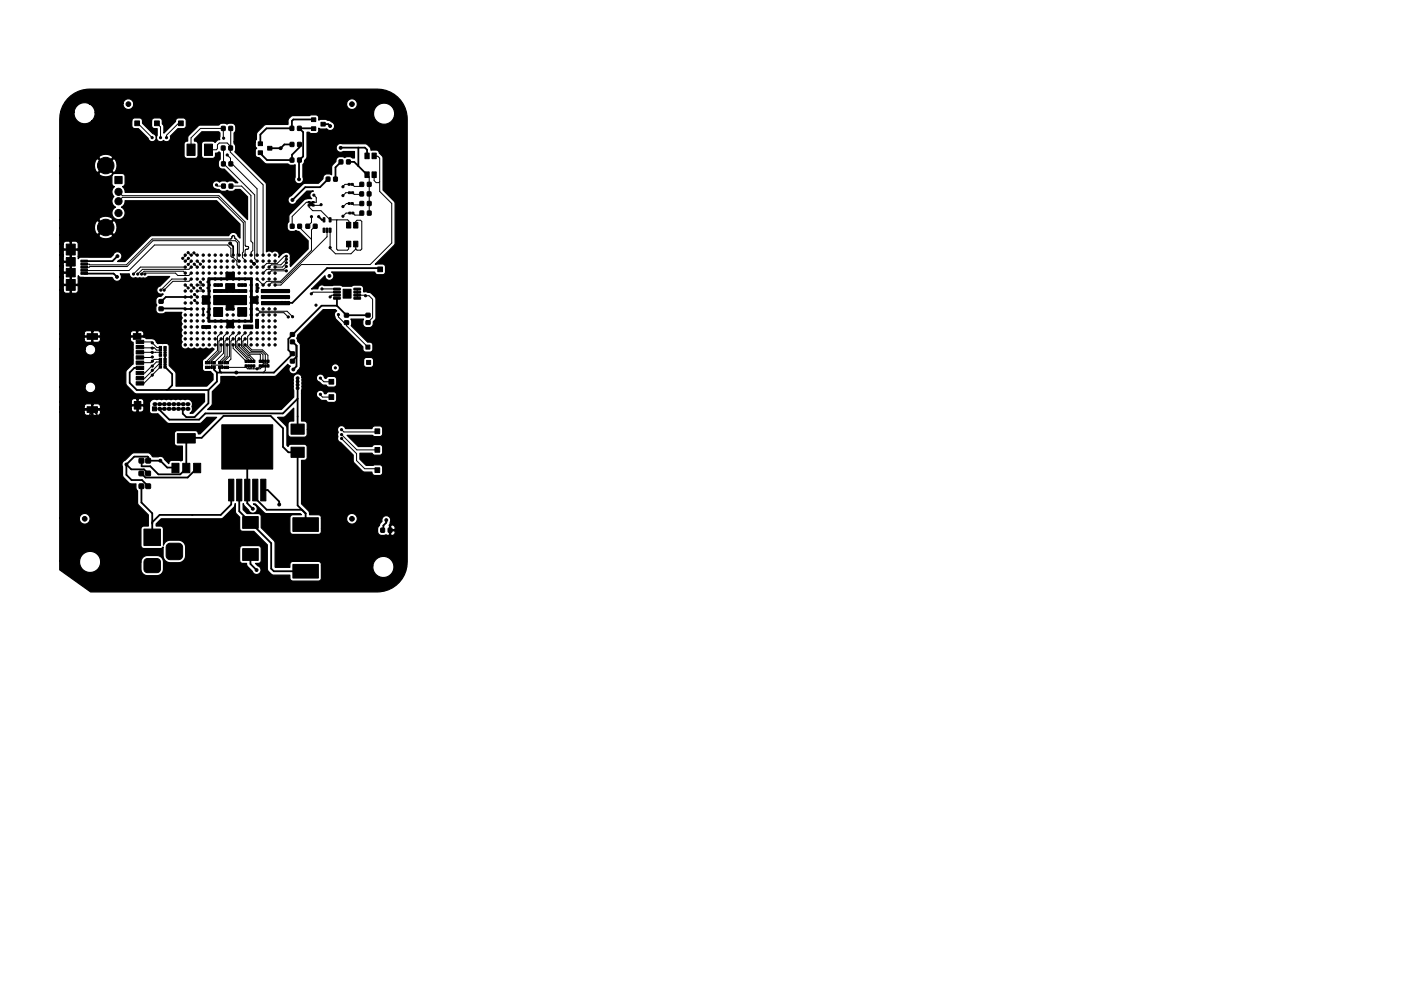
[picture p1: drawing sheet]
<svg xmlns="http://www.w3.org/2000/svg" width="297mm" height="210mm" viewBox="0 0 297 210" stroke-linecap="round" stroke-linejoin="round" font-family="sans-serif">
<g fill="#000" stroke="#000" stroke-width=".21">
<path d="M24.4 37.4h1.5v1.6h-1.5zM28.6 25.7h1v1h-1zM32.8 25.7h1v1h-1zM37.9 25.7h1v1h-1zM39.7 30.6h1.7v2.4h-1.7zM43.4 30.6h1.7v2.4h-1.7zM46.9 31h.8v.8h-.8zM47 26.8l.7 .1v.8l-.7-.1zM47 34.4h.8l-.1 .8h-.7zM47 39.1h.8l-.1 .8h-.7zM48.5 31h.8v.8h-.8zM48.5 26.8l.8 .1v.8l-.8-.1z"/>
<path d="M48.6 34.4h.7v.8h-.7zM48.6 39.1h.8l-.1 .8h-.7zM54.7 32h.9v.8h-.9zM54.7 30.1h.9v.8h-.9zM56.7 31h.9v.8h-.9zM61.5 26.8h.8v.9l-.8-.1zM61.5 30.2l.8 .1v.8l-.8-.1zM61.5 33.6h.8v.8h-.8zM63.1 26.8h.8l-.1 .9-.7-.1zM63.1 30.2l.8 .1-.1 .8-.7-.1zM63.1 33.6h.8l-.1 .8h-.7zM66 26.9h1v.8h-1z"/>
<path d="M66 25h1v.8h-1zM68 25.9h1v.8h-1zM69.2 37.6h.7v.8h-.7zM70.8 37.6h.7v.8h-.8zM71.9 33.9l.8 .1v.8l-.8-.1zM73.5 33.9l.8 .1-.1 .8-.7-.1zM73.8 38.9h.4v.4h-.4zM74.5 38.9h.4v.4h-.4zM76.3 38.7h.8v.8h-.8zM77.4 32.5h.9v1.2h-.9zM77.4 36.5h.9v1.2h-.9zM77.9 38.7h.8l-.1 .8h-.7z"/>
<path d="M78.9 32.5h.9v1.2h-.9zM78.9 36.5h.9v1.2h-.9zM14.1 51.8h1.9v2.3h-1.9zM14.1 59.3h1.9v2.3h-1.9zM14.1 54.6h1.9v1.8h-1.9zM14.1 56.9h1.9v1.8h-1.9zM17.2 55.2h1.4v.4h-1.4zM17.2 55.8h1.4v.4h-1.4zM17.2 56.5h1.4v.4h-1.4zM17.2 57.1h1.4v.4h-1.4zM17.2 57.8h1.4v.4h-1.4zM61.6 47.6h.7v.8h-.7z"/>
<path d="M63.2 47.6h.7v.8h-.8zM64.9 47.6h.7v.8h-.7zM65.3 43.4h.3l.2 .3h-.5zM65.3 42.8l.5 .1-.5 .2zM65.6 43.2l.4-.4 .4 .4-.4 .5zM66.2 43.6l.4-.2v.3zM66.2 42.8h.4v.3h-.2zM66.5 47.6h.7v.8h-.8zM68.5 46.2h.4v.9h-.4zM68.5 48.4h.4v.9h-.4zM69.1 48.4h.4v.9h-.4zM69.8 46.2h.4v.9h-.4z"/>
<path d="M69.8 48.4h.4v.9h-.4zM73.5 51.2h.9v1.2h-.9zM73.5 47.2h.9v1.2h-.9zM73.8 43h.4v.3l-.4 .1zM73.9 40.7h.4v.4h-.4zM74 45h.4v.4h-.4zM74.5 43h.4v.3l-.4 .1zM74.5 40.7h.4v.4h-.4zM74.6 45h.4v.4h-.4zM75 51.2h.9v1.2h-.9zM75 47.2h.9v1.2h-.9zM76.3 40.7h.8l-.1 .9-.7-.1z"/>
<path d="M76.3 44.8h.8v.8h-.8zM76.3 42.8h.8v.8h-.8zM77.9 40.7h.7v.9l-.7-.1zM77.9 44.8h.8l-.1 .8h-.7zM77.9 42.8h.8l-.1 .8h-.7zM80.1 56.6h1v1h-1zM18.5 70.8h2.2v1.2h-2.2zM28.3 70.8h1.6v1.2h-1.6zM28.9 72.2h1.6v.7h-1.6zM28.9 73.3h1.6v.7h-1.6zM28.9 74.4h1.6v.7h-1.6zM28.9 75.5h1.6v.7h-1.6z"/>
<path d="M28.9 76.6h1.6v.7h-1.6zM28.9 77.7h1.6v.7h-1.6zM28.9 78.8h1.6v.7h-1.6zM28.9 79.9h1.6v.7h-1.6zM33.8 75.1h.4v.5h-.4zM33.8 74.6h.4v.3h-.4zM33.8 74.1h.4v.3h-.4zM33.8 73.5h.4v.5h-.4zM33.8 77.6h.4v.5h-.4zM33.8 77.1h.4v.3h-.4zM33.8 76.6h.4v.3h-.4zM33.8 76h.4v.5h-.4z"/>
<path d="M33.7 63.6h.9v.7h-.9zM33.7 65.1h.8l.1 .8h-.8zM34.7 73.5h.5v.5h-.5zM34.7 74.1h.5v.3h-.5zM34.7 74.6h.5v.3h-.5zM34.7 75.1h.5v.5h-.5zM34.7 76h.5v.5h-.5zM34.7 76.6h.5v.3h-.5zM34.7 77.1h.5v.3h-.5zM34.7 77.6h.5v.5h-.5zM43.6 76.7h.4v.5h-.4zM43.6 77.7h.4v.5h-.4z"/>
<path d="M44.2 76.7h.3v.5h-.3zM44.2 77.7h.3v.5h-.3zM44.7 76.7h.3v.5h-.3zM44.7 77.7h.3v.5h-.3zM45.2 76.7h.4v.5h-.4zM45.2 77.7h.4v.5h-.4zM46.4 76.7h.4v.5h-.4zM46.4 77.7h.4v.5h-.4zM47 76.7h.3v.5h-.3zM47 77.7h.3v.5h-.3zM47.5 76.7h.3v.5h-.3zM47.5 77.7h.3v.5h-.3z"/>
<path d="M48 76.7h.4v.5h-.4zM48 77.7h.4v.5h-.4zM52 76.4h.4v.5h-.4zM52 77.4h.4v.5h-.4zM52.6 76.4h.3v.5h-.3zM52.6 77.4h.3v.5h-.3zM53.1 76.4h.3v.5h-.3zM53.1 77.4h.3v.5h-.3zM53.6 76.4h.4v.5h-.4zM53.6 77.4h.4v.5h-.4zM55 76.4h.4v.5h-.4zM55 77.4h.4v.5h-.4z"/>
<path d="M55.6 76.4h.3v.5h-.3zM55.6 77.4h.3v.5h-.3zM56.1 76.4h.3v.5h-.3zM56.1 77.4h.3v.5h-.3zM56.6 76.4h.4v.5h-.4zM56.6 77.4h.4v.5h-.4zM61.6 76.3l.8-.1v.8h-.8zM61.6 74.7h.8v.7h-.8zM61.6 72.2l.8-.1v.8h-.8zM61.6 70.6h.8v.7h-.8zM70.7 63.1h1.4l.1 .3-1.4 .1zM70.7 62.5l1.4-.1 .1 .4h-1.4z"/>
<path d="M70.7 61.8h1.4l.1 .3-1.4 .1zM70.7 61.2l1.4-.1 .1 .4h-1.4zM73 68.1h.9v.7h-.8zM73 66.5h.9v.7l-.8 .1zM72.7 61.4h1.7v1.8h-1.7zM75 61.2l1.4-.1 .1 .4h-1.4zM75 61.8h1.4l.1 .3-1.4 .1zM75 62.5l1.4-.1 .1 .4h-1.4zM75 63.1h1.4l.1 .3-1.4 .1zM77.6 73.2h.8v.9h-.8zM77.7 76.5h.9v.8h-.9zM77.6 68.1h.8v.7h-.8z"/>
<path d="M77.6 66.5h.8l.1 .7h-.9zM18.5 86.3h2.2v1.2h-2.2zM28.5 85.2h1.4v1.6h-1.4zM29.5 100h.9v.9h-.9zM29.5 97.3h1v.9h-1zM28.9 81h1.6v.7h-1.6zM30.9 100h1v.9h-1zM30.9 97.3h1v.9h-1zM32.3 86.3h.9v.9h-.9zM37.6 92h3.8v2h-3.8zM47 90.1h10.8v9.4h-10.8zM61.7 90h2.8v2.1h-2.8z"/>
<path d="M61.7 94.9h2.8v2.1h-2.8zM69.7 83.7h1v1h-1zM69.7 80.5h1v1h-1zM79.5 94.9h1v1h-1zM79.5 91h1v1h-1zM29.5 102.7h1v.9h-1zM30.9 102.7h1v.9h-1zM30.7 118.7l.5-.2h2.1a.75 .75 0 0 1 .7 .7v1.5a.75 .75 0 0 1-.7 .8h-2a.75 .75 0 0 1-.8-.8v-1.5zM30.5 112.2h3.5v3.5h-3.5zM35.5 115.5l.5-.2 1.8-.1a.88 .88 0 0 1 .9 .9v1.8a.88 .88 0 0 1-.9 .8h-1.7a.88 .88 0 0 1-.9-.8v-1.9zM36.5 98.3h1.4v2h-1.4zM38.7 98.3h1.6v2h-1.6z"/>
<path d="M41 98.3h1.6v2h-1.6zM48.5 101.7h1.1v4.6h-1.1zM50.2 101.7h1.1v4.6h-1.1zM51.4 116.4h3.3v2.5h-3.3zM51.4 109.6h3.3v2.5h-3.3zM51.9 101.7h1.1v4.6h-1.1zM53.6 101.7h1.1v4.6h-1.1zM55.3 101.7h1.1v4.6h-1.1zM62.1 109.8h5.4v2.9h-5.4zM79.5 99.2h1v1h-1zM80.8 112.1h.7v.8h-.8zM82.3 112.1h.8v.8h-.8z"/>
<path d="M62.1 119.7h5.4v2.9h-5.4z"/>
<circle cx="22.4" cy="35.1" r="1.75"/>
<circle cx="27.2" cy="22.1" r=".5"/>
<circle cx="32.3" cy="29.2" r=".23"/>
<circle cx="34" cy="29.2" r=".23"/>
<circle cx="35.3" cy="29.2" r=".23"/>
<circle cx="45.9" cy="39.2" r=".23"/>
<circle cx="47.4" cy="29.3" r=".23"/>
<circle cx="48.2" cy="32.9" r=".23"/>
<circle cx="59.5" cy="31.4" r=".3"/>
<circle cx="63.4" cy="38" r=".3"/>
<circle cx="70" cy="26.7" r=".3"/>
<circle cx="72.2" cy="31.4" r=".3"/>
<circle cx="72.7" cy="39.6" r=".23"/>
<circle cx="74.6" cy="22.1" r=".5"/>
<circle cx="22.4" cy="48.3" r="1.75"/>
<circle cx="24.8" cy="58.7" r=".3"/>
<circle cx="24.9" cy="54.3" r=".3"/>
<circle cx="25.1" cy="42.7" r=".76"/>
<circle cx="25.1" cy="40.7" r=".76"/>
<circle cx="25.1" cy="45.2" r=".76"/>
<circle cx="28.3" cy="58.1" r=".23"/>
<circle cx="29.2" cy="58.1" r=".23"/>
<circle cx="30" cy="58.1" r=".23"/>
<circle cx="30.7" cy="58.1" r=".23"/>
<circle cx="38.7" cy="54.8" r=".23"/>
<circle cx="39.3" cy="57.9" r=".25"/>
<circle cx="39.3" cy="55.4" r=".25"/>
<circle cx="39.3" cy="54.1" r=".25"/>
<circle cx="39.3" cy="59.2" r=".25"/>
<circle cx="39.3" cy="56.7" r=".25"/>
<circle cx="39.9" cy="53.6" r=".23"/>
<circle cx="39.9" cy="56.1" r=".23"/>
<circle cx="39.9" cy="54.8" r=".23"/>
<circle cx="40.5" cy="55.4" r=".25"/>
<circle cx="40.5" cy="57.9" r=".25"/>
<circle cx="40.5" cy="54.1" r=".25"/>
<circle cx="40.5" cy="59.2" r=".25"/>
<circle cx="40.5" cy="56.7" r=".25"/>
<circle cx="41.1" cy="53.7" r=".23"/>
<circle cx="41.2" cy="56.1" r=".23"/>
<circle cx="41.8" cy="57.9" r=".25"/>
<circle cx="41.8" cy="55.4" r=".25"/>
<circle cx="41.8" cy="59.2" r=".25"/>
<circle cx="41.8" cy="54.1" r=".25"/>
<circle cx="41.8" cy="56.7" r=".25"/>
<circle cx="42.5" cy="59.9" r=".23"/>
<circle cx="42.5" cy="56.1" r=".23"/>
<circle cx="43.1" cy="56.7" r=".25"/>
<circle cx="43.1" cy="55.4" r=".25"/>
<circle cx="43.1" cy="59.2" r=".25"/>
<circle cx="43.1" cy="57.9" r=".25"/>
<circle cx="43.1" cy="54.1" r=".25"/>
<circle cx="44.1" cy="59.8" r=".23"/>
<circle cx="44.4" cy="55.4" r=".25"/>
<circle cx="44.4" cy="59.2" r=".25"/>
<circle cx="44.4" cy="56.7" r=".25"/>
<circle cx="44.4" cy="57.9" r=".25"/>
<circle cx="44.4" cy="54.1" r=".25"/>
<circle cx="45.6" cy="56.7" r=".25"/>
<circle cx="45.6" cy="57.9" r=".25"/>
<circle cx="45.6" cy="59.2" r=".25"/>
<circle cx="45.6" cy="55.4" r=".25"/>
<circle cx="45.6" cy="54.1" r=".25"/>
<circle cx="46.9" cy="55.4" r=".25"/>
<circle cx="46.9" cy="56.7" r=".25"/>
<circle cx="46.9" cy="57.9" r=".25"/>
<circle cx="46.9" cy="54.1" r=".25"/>
<circle cx="46.9" cy="59.2" r=".25"/>
<circle cx="48.2" cy="56.7" r=".25"/>
<circle cx="48.2" cy="54.1" r=".25"/>
<circle cx="48.2" cy="59.2" r=".25"/>
<circle cx="48.2" cy="55.4" r=".25"/>
<circle cx="48.2" cy="57.9" r=".25"/>
<circle cx="48.8" cy="51.6" r=".3"/>
<circle cx="48.8" cy="58.6" r=".3"/>
<circle cx="49.4" cy="55.4" r=".25"/>
<circle cx="49.4" cy="59.2" r=".25"/>
<circle cx="49.4" cy="54.1" r=".25"/>
<circle cx="49.4" cy="56.7" r=".25"/>
<circle cx="49.4" cy="57.9" r=".25"/>
<circle cx="50.7" cy="56.7" r=".25"/>
<circle cx="50.7" cy="59.2" r=".25"/>
<circle cx="50.7" cy="57.9" r=".25"/>
<circle cx="50.7" cy="55.4" r=".25"/>
<circle cx="50.7" cy="54.1" r=".25"/>
<circle cx="52" cy="55.4" r=".25"/>
<circle cx="52" cy="56.7" r=".25"/>
<circle cx="52" cy="57.9" r=".25"/>
<circle cx="52" cy="54.1" r=".25"/>
<circle cx="52" cy="59.2" r=".25"/>
<circle cx="53.2" cy="56.7" r=".25"/>
<circle cx="53.2" cy="59.2" r=".25"/>
<circle cx="53.2" cy="57.9" r=".25"/>
<circle cx="53.2" cy="54.1" r=".25"/>
<circle cx="53.2" cy="55.4" r=".25"/>
<circle cx="53.9" cy="56" r=".3"/>
<circle cx="54.5" cy="56.7" r=".25"/>
<circle cx="54.5" cy="59.2" r=".25"/>
<circle cx="54.5" cy="57.9" r=".25"/>
<circle cx="54.5" cy="55.4" r=".25"/>
<circle cx="54.5" cy="54.1" r=".25"/>
<circle cx="55.8" cy="55.4" r=".25"/>
<circle cx="55.8" cy="57.9" r=".25"/>
<circle cx="55.8" cy="54.1" r=".25"/>
<circle cx="55.8" cy="59.2" r=".25"/>
<circle cx="55.8" cy="56.7" r=".25"/>
<circle cx="57.1" cy="55.4" r=".25"/>
<circle cx="57.1" cy="54.1" r=".25"/>
<circle cx="57.1" cy="59.2" r=".25"/>
<circle cx="57.1" cy="56.7" r=".25"/>
<circle cx="57.1" cy="57.9" r=".25"/>
<circle cx="58.3" cy="55.4" r=".25"/>
<circle cx="58.3" cy="57.9" r=".25"/>
<circle cx="58.3" cy="54.1" r=".25"/>
<circle cx="58.3" cy="59.2" r=".25"/>
<circle cx="58.3" cy="56.7" r=".25"/>
<circle cx="60.7" cy="55" r=".23"/>
<circle cx="60.7" cy="57.5" r=".23"/>
<circle cx="60.7" cy="55.7" r=".23"/>
<circle cx="60.7" cy="54.4" r=".23"/>
<circle cx="60.7" cy="56.5" r=".23"/>
<circle cx="62" cy="42.4" r=".3"/>
<circle cx="66" cy="46" r=".23"/>
<circle cx="66.5" cy="41.4" r=".23"/>
<circle cx="67.6" cy="46" r=".23"/>
<circle cx="68.1" cy="43.4" r=".23"/>
<circle cx="69.8" cy="58.5" r=".3"/>
<circle cx="70" cy="52.5" r=".23"/>
<circle cx="72.7" cy="41.5" r=".23"/>
<circle cx="72.7" cy="45.9" r=".23"/>
<circle cx="72.7" cy="43.8" r=".23"/>
<circle cx="32.3" cy="74.8" r=".23"/>
<circle cx="32.3" cy="73.9" r=".23"/>
<circle cx="32.3" cy="72.7" r=".23"/>
<circle cx="32.3" cy="77.7" r=".23"/>
<circle cx="32.3" cy="79.6" r=".23"/>
<circle cx="32.3" cy="78.6" r=".23"/>
<circle cx="32.3" cy="75.7" r=".23"/>
<circle cx="32.3" cy="76.6" r=".23"/>
<circle cx="34.1" cy="61.5" r=".23"/>
<circle cx="34.8" cy="61.5" r=".23"/>
<circle cx="39.3" cy="65.6" r=".25"/>
<circle cx="39.3" cy="68.1" r=".25"/>
<circle cx="39.3" cy="61.7" r=".25"/>
<circle cx="39.3" cy="63" r=".25"/>
<circle cx="39.3" cy="73.2" r=".25"/>
<circle cx="39.3" cy="69.4" r=".25"/>
<circle cx="39.3" cy="70.6" r=".25"/>
<circle cx="39.3" cy="64.3" r=".25"/>
<circle cx="39.3" cy="66.8" r=".25"/>
<circle cx="39.3" cy="60.5" r=".25"/>
<circle cx="39.3" cy="71.9" r=".25"/>
<circle cx="39.9" cy="61.1" r=".23"/>
<circle cx="40.5" cy="69.4" r=".25"/>
<circle cx="40.5" cy="63" r=".25"/>
<circle cx="40.5" cy="64.3" r=".25"/>
<circle cx="40.5" cy="66.8" r=".25"/>
<circle cx="40.5" cy="68.1" r=".25"/>
<circle cx="40.5" cy="73.2" r=".25"/>
<circle cx="40.5" cy="61.7" r=".25"/>
<circle cx="40.5" cy="60.5" r=".25"/>
<circle cx="40.5" cy="71.9" r=".25"/>
<circle cx="40.5" cy="70.6" r=".25"/>
<circle cx="40.5" cy="65.6" r=".25"/>
<circle cx="41.1" cy="61.1" r=".23"/>
<circle cx="41.3" cy="62.5" r=".23"/>
<circle cx="41.3" cy="63.7" r=".23"/>
<circle cx="41.8" cy="69.4" r=".25"/>
<circle cx="41.8" cy="63" r=".25"/>
<circle cx="41.8" cy="70.6" r=".25"/>
<circle cx="41.8" cy="60.5" r=".25"/>
<circle cx="41.8" cy="65.6" r=".25"/>
<circle cx="41.8" cy="68.1" r=".25"/>
<circle cx="41.8" cy="73.2" r=".25"/>
<circle cx="41.8" cy="61.7" r=".25"/>
<circle cx="41.8" cy="64.3" r=".25"/>
<circle cx="41.8" cy="66.8" r=".25"/>
<circle cx="41.8" cy="71.9" r=".25"/>
<circle cx="42.5" cy="61.1" r=".23"/>
<circle cx="43.1" cy="63" r=".25"/>
<circle cx="43.1" cy="68.1" r=".25"/>
<circle cx="43.1" cy="73.2" r=".25"/>
<circle cx="43.1" cy="70.6" r=".25"/>
<circle cx="43.1" cy="64.3" r=".25"/>
<circle cx="43.1" cy="65.6" r=".25"/>
<circle cx="43.1" cy="66.8" r=".25"/>
<circle cx="43.1" cy="61.7" r=".25"/>
<circle cx="43.1" cy="69.4" r=".25"/>
<circle cx="43.1" cy="71.9" r=".25"/>
<circle cx="43.1" cy="60.5" r=".25"/>
<circle cx="43.7" cy="63.6" r=".3"/>
<circle cx="43.7" cy="69.5" r=".23"/>
<circle cx="44.1" cy="66.2" r=".23"/>
<circle cx="44.1" cy="61.1" r=".23"/>
<circle cx="44.1" cy="67.5" r=".23"/>
<circle cx="44.4" cy="61.7" r=".25"/>
<circle cx="44.4" cy="63" r=".25"/>
<circle cx="44.4" cy="65.6" r=".25"/>
<circle cx="44.4" cy="68.1" r=".25"/>
<circle cx="44.4" cy="73.2" r=".25"/>
<circle cx="44.4" cy="69.4" r=".25"/>
<circle cx="44.4" cy="71.9" r=".25"/>
<circle cx="44.4" cy="64.3" r=".25"/>
<circle cx="44.4" cy="66.8" r=".25"/>
<circle cx="44.4" cy="70.6" r=".25"/>
<circle cx="44.4" cy="60.5" r=".25"/>
<circle cx="45.6" cy="69.4" r=".25"/>
<circle cx="45.6" cy="73.2" r=".25"/>
<circle cx="45.6" cy="63" r=".25"/>
<circle cx="45.6" cy="61.7" r=".25"/>
<circle cx="45.6" cy="64.3" r=".25"/>
<circle cx="45.6" cy="66.8" r=".25"/>
<circle cx="45.6" cy="70.6" r=".25"/>
<circle cx="45.6" cy="60.5" r=".25"/>
<circle cx="45.6" cy="71.9" r=".25"/>
<circle cx="45.6" cy="68.1" r=".25"/>
<circle cx="45.6" cy="65.6" r=".25"/>
<circle cx="46.3" cy="66.2" r=".3"/>
<circle cx="46.3" cy="60.5" r=".23"/>
<circle cx="46.9" cy="73.2" r=".25"/>
<circle cx="46.9" cy="64.3" r=".25"/>
<circle cx="46.9" cy="66.8" r=".25"/>
<circle cx="46.9" cy="68.1" r=".25"/>
<circle cx="46.9" cy="60.5" r=".25"/>
<circle cx="46.9" cy="61.7" r=".25"/>
<circle cx="46.9" cy="63" r=".25"/>
<circle cx="46.9" cy="69.4" r=".25"/>
<circle cx="46.9" cy="70.6" r=".25"/>
<circle cx="46.9" cy="65.6" r=".25"/>
<circle cx="46.9" cy="71.9" r=".25"/>
<circle cx="47.6" cy="63.6" r=".3"/>
<circle cx="48.2" cy="60.5" r=".25"/>
<circle cx="48.2" cy="64.3" r=".25"/>
<circle cx="48.2" cy="73.2" r=".25"/>
<circle cx="48.2" cy="66.8" r=".25"/>
<circle cx="48.2" cy="71.9" r=".25"/>
<circle cx="48.2" cy="69.4" r=".25"/>
<circle cx="48.2" cy="65.6" r=".25"/>
<circle cx="48.2" cy="61.7" r=".25"/>
<circle cx="48.2" cy="68.1" r=".25"/>
<circle cx="48.2" cy="63" r=".25"/>
<circle cx="48.2" cy="70.6" r=".25"/>
<circle cx="48.8" cy="68.7" r=".3"/>
<circle cx="48.8" cy="64.9" r=".3"/>
<circle cx="49.4" cy="69.4" r=".25"/>
<circle cx="49.4" cy="70.6" r=".25"/>
<circle cx="49.4" cy="60.5" r=".25"/>
<circle cx="49.4" cy="61.7" r=".25"/>
<circle cx="49.4" cy="63" r=".25"/>
<circle cx="49.4" cy="65.6" r=".25"/>
<circle cx="49.4" cy="73.2" r=".25"/>
<circle cx="49.4" cy="71.9" r=".25"/>
<circle cx="49.4" cy="64.3" r=".25"/>
<circle cx="49.4" cy="66.8" r=".25"/>
<circle cx="49.4" cy="68.1" r=".25"/>
<circle cx="50.1" cy="79" r=".3"/>
<circle cx="50.2" cy="63.6" r=".3"/>
<circle cx="50.7" cy="64.3" r=".25"/>
<circle cx="50.7" cy="73.2" r=".25"/>
<circle cx="50.7" cy="63" r=".25"/>
<circle cx="50.7" cy="70.6" r=".25"/>
<circle cx="50.7" cy="60.5" r=".25"/>
<circle cx="50.7" cy="66.8" r=".25"/>
<circle cx="50.7" cy="68.1" r=".25"/>
<circle cx="50.7" cy="69.4" r=".25"/>
<circle cx="50.7" cy="61.7" r=".25"/>
<circle cx="50.7" cy="71.9" r=".25"/>
<circle cx="50.7" cy="65.6" r=".25"/>
<circle cx="51.3" cy="66.1" r=".3"/>
<circle cx="51.3" cy="60.5" r=".23"/>
<circle cx="52" cy="61.7" r=".25"/>
<circle cx="52" cy="69.4" r=".25"/>
<circle cx="52" cy="70.6" r=".25"/>
<circle cx="52" cy="64.3" r=".25"/>
<circle cx="52" cy="65.6" r=".25"/>
<circle cx="52" cy="73.2" r=".25"/>
<circle cx="52" cy="71.9" r=".25"/>
<circle cx="52" cy="63" r=".25"/>
<circle cx="52" cy="66.8" r=".25"/>
<circle cx="52" cy="68.1" r=".25"/>
<circle cx="52" cy="60.5" r=".25"/>
<circle cx="52.6" cy="69.4" r=".23"/>
<circle cx="53.2" cy="69.4" r=".25"/>
<circle cx="53.2" cy="65.6" r=".25"/>
<circle cx="53.2" cy="61.7" r=".25"/>
<circle cx="53.2" cy="71.9" r=".25"/>
<circle cx="53.2" cy="70.6" r=".25"/>
<circle cx="53.2" cy="60.5" r=".25"/>
<circle cx="53.2" cy="64.3" r=".25"/>
<circle cx="53.2" cy="68.1" r=".25"/>
<circle cx="53.2" cy="73.2" r=".25"/>
<circle cx="53.2" cy="63" r=".25"/>
<circle cx="53.2" cy="66.8" r=".25"/>
<circle cx="53.9" cy="63.7" r=".3"/>
<circle cx="54.5" cy="78.2" r=".23"/>
<circle cx="54.5" cy="68.1" r=".25"/>
<circle cx="54.5" cy="69.4" r=".25"/>
<circle cx="54.5" cy="70.6" r=".25"/>
<circle cx="54.5" cy="73.2" r=".25"/>
<circle cx="54.5" cy="61.7" r=".25"/>
<circle cx="54.5" cy="63" r=".25"/>
<circle cx="54.5" cy="64.3" r=".25"/>
<circle cx="54.5" cy="65.6" r=".25"/>
<circle cx="54.5" cy="66.8" r=".25"/>
<circle cx="54.5" cy="71.9" r=".25"/>
<circle cx="54.5" cy="60.5" r=".25"/>
<circle cx="54.5" cy="68.7" r=".23"/>
<circle cx="54.7" cy="61.1" r=".23"/>
<circle cx="55.8" cy="68.1" r=".25"/>
<circle cx="55.8" cy="63" r=".25"/>
<circle cx="55.8" cy="69.4" r=".25"/>
<circle cx="55.8" cy="70.6" r=".25"/>
<circle cx="55.8" cy="60.5" r=".25"/>
<circle cx="55.8" cy="61.7" r=".25"/>
<circle cx="55.8" cy="64.3" r=".25"/>
<circle cx="55.8" cy="65.6" r=".25"/>
<circle cx="55.8" cy="66.8" r=".25"/>
<circle cx="55.8" cy="73.2" r=".25"/>
<circle cx="55.8" cy="71.9" r=".25"/>
<circle cx="57.1" cy="61.7" r=".25"/>
<circle cx="57.1" cy="60.5" r=".25"/>
<circle cx="57.1" cy="64.3" r=".25"/>
<circle cx="57.1" cy="65.6" r=".25"/>
<circle cx="57.1" cy="73.2" r=".25"/>
<circle cx="57.1" cy="69.4" r=".25"/>
<circle cx="57.1" cy="66.8" r=".25"/>
<circle cx="57.1" cy="68.1" r=".25"/>
<circle cx="57.1" cy="63" r=".25"/>
<circle cx="57.1" cy="70.6" r=".25"/>
<circle cx="57.1" cy="71.9" r=".25"/>
<circle cx="58.3" cy="65.6" r=".25"/>
<circle cx="58.3" cy="68.1" r=".25"/>
<circle cx="58.3" cy="73.2" r=".25"/>
<circle cx="58.3" cy="63" r=".25"/>
<circle cx="58.3" cy="69.4" r=".25"/>
<circle cx="58.3" cy="70.6" r=".25"/>
<circle cx="58.3" cy="64.3" r=".25"/>
<circle cx="58.3" cy="66.8" r=".25"/>
<circle cx="58.3" cy="61.7" r=".25"/>
<circle cx="58.3" cy="60.5" r=".25"/>
<circle cx="58.3" cy="71.9" r=".25"/>
<circle cx="59.8" cy="61.8" r=".3"/>
<circle cx="59.8" cy="64.3" r=".3"/>
<circle cx="59.8" cy="63" r=".3"/>
<circle cx="60.5" cy="61.8" r=".3"/>
<circle cx="60.5" cy="64.3" r=".3"/>
<circle cx="60.5" cy="63" r=".3"/>
<circle cx="61.1" cy="61.8" r=".3"/>
<circle cx="61.1" cy="64.3" r=".3"/>
<circle cx="61.1" cy="63" r=".3"/>
<circle cx="61.1" cy="67.2" r=".23"/>
<circle cx="62" cy="67.2" r=".23"/>
<circle cx="62.2" cy="78.4" r=".3"/>
<circle cx="66" cy="62.3" r=".23"/>
<circle cx="67" cy="64.7" r=".23"/>
<circle cx="68.3" cy="61.3" r=".23"/>
<circle cx="70" cy="63" r=".23"/>
<circle cx="71.1" cy="78" r=".23"/>
<circle cx="71.7" cy="66.7" r=".23"/>
<circle cx="77.5" cy="62.7" r=".23"/>
<circle cx="26.8" cy="98.5" r=".3"/>
<circle cx="34" cy="97.7" r=".3"/>
<circle cx="63.1" cy="82.3" r=".3"/>
<circle cx="63.1" cy="80.2" r=".3"/>
<circle cx="63.1" cy="81.6" r=".3"/>
<circle cx="63.1" cy="80.9" r=".3"/>
<circle cx="67.9" cy="83.7" r=".23"/>
<circle cx="67.9" cy="80.2" r=".23"/>
<circle cx="72.4" cy="91.2" r=".23"/>
<circle cx="72.4" cy="93" r=".23"/>
<circle cx="72.4" cy="92.2" r=".23"/>
<circle cx="18" cy="110.1" r=".5"/>
<circle cx="53.6" cy="107.9" r=".3"/>
<circle cx="59.2" cy="107" r=".3"/>
<circle cx="74.6" cy="110.1" r=".5"/>
<circle cx="81.9" cy="110.3" r=".3"/>
<circle cx="54.4" cy="120.9" r=".3"/>
</g>
<g fill="#000">
<circle cx="59.5" cy="31.4" r=".19"/>
<circle cx="70" cy="26.7" r=".19"/>
<circle cx="32.7" cy="85.7" r=".43"/>
<circle cx="33.7" cy="85.7" r=".43"/>
<circle cx="33.7" cy="86.7" r=".43"/>
<circle cx="34.7" cy="86.7" r=".43"/>
<circle cx="34.7" cy="85.7" r=".43"/>
<circle cx="35.7" cy="85.7" r=".43"/>
<circle cx="35.7" cy="86.7" r=".43"/>
<circle cx="36.7" cy="85.7" r=".43"/>
<circle cx="36.7" cy="86.7" r=".43"/>
<circle cx="37.7" cy="86.7" r=".43"/>
<circle cx="37.7" cy="85.7" r=".43"/>
<circle cx="38.7" cy="85.7" r=".43"/>
<circle cx="38.7" cy="86.7" r=".43"/>
<circle cx="39.7" cy="85.7" r=".43"/>
<circle cx="39.7" cy="86.7" r=".43"/>
</g>
<g fill="none" stroke="#000" stroke-width=".38">
<path d="M61.9 30.6h-1.6l-.8 .8h-2.3M63.5 30.6v.7l-1.6 1.5v1.2h-5.3l-1.4-1.6M66.5 27.3l-3-.1 .8 .8v5.2l-.9 .8v4M66.5 25.4l-4.3-.1-.3 .4v1.5h-5.4l-1.3 1.3v2M68.5 26.3h1.1l.4 .4M69.6 38l-1.7 1.7h-3.2l-2.7 2.7M72.2 31.4l5.2-.1 .4 .5v1.3M72.3 34.3l-1.2 1.2v2.5M73.9 34.3h1.2l2.7 2.8M76 31.3v3.9M17.9 58h6.2l.7 .7M24.9 54.3l-1.1 1.1h-5.9"/>
<path d="M44.4 59.2v.1M48.8 51.6l.6 .7v1.8M48.8 58.6l.6 .6M49.4 59.2h.1M53.2 55.4l.6 .6M67.6 46l.6 .6h.5M80.3 56.9h-11l-7.3 7.4h-6.2M29.7 78h-1.2l-1 1v2.2l1.5 1.5h15.2M34.2 65.4l6.3 .2M35 73.7v4.1l1.5 1.6v2.3l-1 1M40.5 63h-5.3l-1 1M43.1 65.6v1.2"/>
<path d="M45.4 77.9v.5l.6 .6M45.6 60.5h.1M46 79v1.9l-1.8 1.8M46.6 77.9v.8l.3 .3M46.9 65.6v.1M48.2 68.1l.6 .6M53.9 63.7l-.7 .6M62 72.5l.9 .8v4.4l-.7 .7M62 71v.1M62.9 75.7l-.9 .9M71.4 64.9h-3.2l-7.1 7v2.4l.9 .8-3.9 3.9h-12.1M71.4 64.9l2.1 2h4.5"/>
<path d="M71.4 63.3v1.6M19 87.9l.6-.5v-.5l1 1M26.8 98.5l1 1.1h2.7l.9 .8M26.8 98.5v2.2l1.1 1.1h2.2l1.3 1.4M26.8 98.5l1.7-1.6h2.8l.2 .1-.1 .7h2.6l1.5 1.5 1.7 .1M29.2 86v1.6M30 97.7v1.2h1.9l1.7 1.7h4.6l1.3-1.2v-6.4l.1-.1h3.2l4.6-4.7h10l2.6 2.7v3.9l1.1 1.2h2v11.2l1.7 1.7v2.4M41.8 99.3l-2 2h-9l-.8-.9M44.2 82.7v2.9l-2.9 2.9h-1.8l-.8-.8v-1M52.4 94.8v12l1.2 1.2M63.1 80.1v10.9M63.1 84.6l-3.1 3.1h-16.5l-1.3 1.3h-6.3l-2.2-2.3"/>
<path d="M30 103.2v3.4l2.3 2.3v5.1M32.3 114h.1M49 104v3l-2.2 2.2h-13l-1.5 1.6M50.7 104v4.5l6.8 6.7v5.4l.5 .6h6.8M53.1 117.6v2l1.3 1.3M54.1 104v1.7l2.5 2.4h7.4M55.8 104h1l2.4 2.4v.6M81.9 110.3v.6l-.6 .6v.8l-.2 .2"/>
</g>
<g fill="none" stroke="#000" stroke-width=".21">
<path d="M29.1 26.2l3.2 3M33.3 26.2l.7 .7v2.3M38.4 26.2h-.6l-2.5 2.5v.5M44.2 31.8h1.7l.2-.3v-.8l.4-.4h1.7l.6 .7v1.3l7 6.9v14.9M45.9 39.2l.2 .3h1.3M47.4 31.4v3.3l6.6 6.6v13.6l.5 .5M47.4 29.3l-.1-2.1h-4.8l-2 2v2.6M48.2 32.9l.7 .7v1.2h.3l5.3 5.2v14.1M48.9 27.2l-.1 4.2M49 39.5h2.2l2 2v9.6l.4 .4v1.6l-.4 .4v.6M74 39.1h-.8l-.6 .5M74.7 39.1l.4 .4h1.2l.4-.4"/>
<path d="M77.8 37.1l.5 .4v7.7M79.3 33.1h.8l.4 .4v7.1l2.6 2.6v8.4l-4.6 4.5h-14.6l-4.4 4.4h-1.2M79.3 37.1v1.2l.4 .4h.6l.2-.2M25.1 40.7l.8 .8h20.5l5.6 5.6v4.9M25.1 42.7l.8-.8h20.3l5.4 5.3v6.3l-.2 .1v1l.6 .6M39.3 57.9l-.4-.4h-8.4l-.5 .6M39.3 59.2h-2.9l-2.3 2.3M39.3 56.7h-9.5l-1.5 1.4M39.3 54.1l-.6 .7M39.9 53.6l.6 .5M39.9 54.8l-.6 .6M40.5 57.9l-.5 .5h-2.3l-.5-.5h-6.3l-.2 .2"/>
<path d="M40.5 56.7l-.4 .4h-9.9l-1 1M40.5 59.2l-.4 .5h-3.4l-1.9 1.8M40.5 55.4l-.6 .7M41.1 53.7l.5 .4h.2M41.2 56.1h.1M41.2 56.1l.6 .6M41.8 55.4h.1M41.8 55.4l.7 .7M42.5 59.9l.6 .6h-1.3M50.7 54.1v-2.8l-.9-.8a.37 .37 0 0 0-.3-.5 .37 .37 0 0 0-.4 .5l-.2 .2h-16.6l-5.5 5.5h-7.8l-.1-.2h-1M50.7 56.7l-.5-.5v-.8l-.8-.8-.4-.2v-1.7l-.8-.7h-15.4l-5.5 5.4-9.4-.1M50.7 55.4l-.4-.4v-3.5l-.4-.4h-17.5l-5.5 5.5h-7.9l-.1 .1h-1"/>
<path d="M52 53.2v.9M52 52l.2 .3a.37 .37 0 0 1 .5 .3 .37 .37 0 0 1-.6 .3l-.1 .2M53.1 40.5h.1M53.8 56h.1M53.9 56h.1M54.5 54.1h.1M60.7 54.4h-.4l-1.5 1.5h-2.2l-.8 .8M60.7 57.5h.1M60.7 57.5h-3.2l-.4 .4M60.7 55l-1.1 1.2h-2.1l-.4 .5M60.8 56.5l-.6 .6h-3.6l-.8 .8M60.8 55.7l-.9 1h-1.6"/>
<path d="M63.5 48v.3l2.5 2.5M65.5 42.9h-.5l-3 3v2.1M65.5 43.6v.3l.8 .8h1.7l2 1.9h3.7l.3 .3-.1 .6M66 43.2l.4 .4h1.5l.2-.2M66 46v1.2l-.7 .8M66.5 41.4l.6 .5v1h-.7M66.8 48l-.8 .8v4.3l-6.5 6.6h-2.9l-.8 .8-1.3-1.3M69.3 48.8v1.4l-9.7 9.8h-2.1l-.4 .5M70 48.8v3.9l1.1 1.1h3.3l1-1v-1.3M71.5 46.6l-.1 6.2 .2 .3h2.1l.2-.3v-1.3M72.7 41.5h.1M74 43.2h-.5l-.7 .6"/>
<path d="M74.1 40.9h-.8l-.6 .6M74.2 45.2h-.8l-.7 .7M74.7 43.2l.3 .3h1.4l.3-.3M74.7 40.9l.4 .3 1.6-.1M74.8 45.2l.4 .4h1.1l.4-.4M75.4 47.5v-.5l.3-.3h.8l.2 .3v5.8l-.2 .3h-.8l-.3-.3M80.3 56.9l.3 .2M29.7 72.5h2.4l1.2 1.2h.7M29.7 74.7h4.3M29.7 73.6l.1 .2h2.9l.5 .5h.8M32 74.7v.1M32.1 73.8h.1"/>
<path d="M32.3 75.7l-2.6 .1M33 74.7h.1M34 74.3h.1M34 77.8l-3.5 3.5h-.8M34 76.8h-.8l-2.5 2.3h-1M34 76.2h-1.3l-.7 .7h-2.3M34 77.3l-.3-.1-3 3h-1M39.3 60.5l.6 .6M40.5 60.5l.6 .6M41.3 62.5l.5 .5M41.3 63.7l.5 .6M42.5 61.1l.6 .6h-1.3"/>
<path d="M44.4 69.4l-.3 .2M46.9 73.2v1.3l-2.1 2.1v.3M46.9 70.6l-.8 .8v3l-2.3 2.3v.2h-.1M46.9 71.9l-.5 .5v2.2l-2 2.1v.2M48.2 73.2v2.4l-1 1v.3M48.2 70.6l-.8 .8v3.6l-2 1.9-.1-.1M48.2 71.9l-.5 .5v3.2l-1.1 1.1v.2M49.4 71.9l-.4 .5v3.8l-.8 .7M49.4 73.2v.7l2.8 2.8M49.4 70.6l-.8 .8v4.2l-1 1v.3M50 79h.1M50.7 70.6l-.8 .8v2.3l2.5 2.5 .4 .1v.4"/>
<path d="M50.7 71.9l-.5 .5v1.2l2.2 2.2h.4l.4 .4v.5M50.7 73.2v.3l1.9 2h.4l.8 .8v.4M52 71.9l-.5 .5v1l1.4 1.5h2.5l.4 .3v1.4M52 73.2l1.3 1.3h2.3l.6 .7v1.4M52 69.4h1.2M52 70.6l-.8 .8v2.1l1.6 1.7h2.3l.1 1.4M52.8 77.6v.5l.1 .1M53.2 70.6l-.7 .8v1.9l.9 .9h2.3l1.1 1.2v1.2M53.2 77.6v.6M53.8 77.6v.6M54.5 68.1v1.3M54.5 66.8l.5-.5h5.2l.9 1"/>
<path d="M54.5 65.6l.5 .4h5.9l1.1 1.2M55.2 77.6l-.6 .6M56.2 77.6v1l-.4 .4M56.8 77.6l-.1-.4h-.9v.4l-.7 .6h-2.6l-.3-.3v-.3l-.3 .3h-4.7l-.2-.4h-2.1l-.1 .4h-1M61.1 67.2v.1M68.3 61.3h3.1M71.4 62.6h-1l-.4 .4M71.4 62h-5l-.4 .3M71.7 66.7v.5l1.3 1.3h.5v.6l4.5 4.5M75.7 61.3v2h.5M75.7 62.6l2.6 .1 .7 .8v3.9l-1 1M67.8 83.7l.6 .5h1.9"/>
<path d="M67.9 80.2h.1M67.9 80.2l.8 .8h1.6M72.4 91.2l.5 .4h6.9l.2-.1M72.4 92.2l3.3 3.2h4.5M72.4 93l3.2 3.2v1.5l1.7 1.7h3.1"/>
</g>
<path d="M52 55.2v.2" fill="none" stroke="#000" stroke-width=".23"/>
<g fill="#000" stroke="#000" stroke-width=".25">
<path d="M14.3 21a6.3 6.3 0 0 1 4.7-2.1l61.9 .1a6.3 6.3 0 0 1 5.4 6.3v94.9a6.3 6.3 0 0 1-6.3 5.4h-60.8l-6.5-4.7v-1.9h4.2a2.24 2.24 0 0 0 2.1 2.5 2.24 2.24 0 0 0 2.3-2.3h8.6v1.5a1.39 1.39 0 0 0 1.4 1.4h2.2l.8-.4 .3-.7 .1-1.8a1.39 1.39 0 0 0-1.4-1.3l-2.6 .1-.6 .5-.2 .7h-8.6a2.24 2.24 0 0 0-2.1-2.2 2.24 2.24 0 0 0-2.3 2h-4.2v-9h4.1v.2a1.14 1.14 0 0 0 1.8 .8 1.14 1.14 0 0 0 0-1.9 1.14 1.14 0 0 0-1.8 .9h-4.1v-22.5h5.1l.1 .3 .3 .3h1.1l.1-.1v-1h.3v1l.2 .1h.8a.66 .66 0 0 0 .6-.4 .66 .66 0 0 0-.2-.7h-3.1l-.2 .5h-5.1v-.7h15.1a.64 .64 0 0 0 .7 .6h.4l.1-.1v-1.2h.3v1.2l.2 .1 .8-.2 .2-.3v-.6l-.2-.2h-2.3l-.2 .2v.5h-15.1v-.5h5.1l.2 .5h1.4v-1h.3v1h1.4a.66 .66 0 0 0 .2-.7 .66 .66 0 0 0-.6-.4h-.8l-.2 .1-.4-.1h-1l-.3 .1-.2 .5h-5.1v-1.1h15.1v.5l.2 .2h1v-1.2h.3v1.2h1l.2-.2v-.6l-.3-.4-.7-.1-.5 .1a.73 .73 0 0 0-1.2 .4v.1h-15.1v-3.1h5.3a1.14 1.14 0 0 0 1.6 1.2 1.14 1.14 0 0 0 .3-1.9 1.14 1.14 0 0 0-1.8 .5l-.1 .2h-5.3v-8h5.3a1.14 1.14 0 0 0 1.6 1.2 1.14 1.14 0 0 0 .3-1.9 1.14 1.14 0 0 0-1.8 .5l-.1 .2h-5.3v-2.1h5.1a.64 .64 0 0 0 .7 .6h.8l.1-.1v-1h.3v1l.2 .1h.9a.67 .67 0 0 0 .3-1.1h-3.1l-.2 .5h-5.1v-1.2h5.1l.2 .5h1.4v-1h.3v1h1.4l.2-.5h6.3l.2 .5h1.1v-1h.3v1h1.1a.66 .66 0 0 0 .2-.7 .66 .66 0 0 0-.6-.5l-.5 .1-.2 .1-1.1-.1-.3 .1-.2 .5h-6.3a.64 .64 0 0 0-.6-.6h-.8l-.2 .1-.4-.1h-1l-.3 .1-.2 .5h-5.1v-9.2h.7a.64 .64 0 0 0 .7 .6h.6l.2-.1v-1.5h.2v1.5l.2 .1h.9l.3-.2 .1-.4v-.9l-.2-.1h-2.8l-.2 .1v.9h-.7v-2.9h.7v1.5l.2 .1h1.3v-2.3h-1.3l-.2 .1v.6h-.7v-2.3h.7v1.2l.2 .1h1.3v-2h-1.3l-.2 .1v.6h-.7v-2.3h.7v1.2l.2 .1h1.3v-2.3h.2v7.2h1.3l.2-.1v-1.7l.6 .3 6.6 .1 .1 .1a.94 .94 0 0 0 1.4 .6 .94 .94 0 0 0 .2-1.5h1.9a.9 .9 0 0 0 1.4 .8h1.6a.85 .85 0 0 0 1-.2h4.6l-2.2 2a.9 .9 0 0 0-.5 1.2 .9 .9 0 0 0 1.2 .5l-.4 .5h-.2a1.1 1.1 0 0 0-.7 1.7v.2a1.16 1.16 0 0 0 0 1.4 1.16 1.16 0 0 0 1.4 .4l.5-.3h3.5l-.2 .6 .2 .6a1.12 1.12 0 0 0 0 1.3 1.12 1.12 0 0 0 0 1.3 1.12 1.12 0 0 0 0 1.2 1.12 1.12 0 0 0 0 1.3 .94 .94 0 0 0 .1 1.3 .94 .94 0 0 0 1.3 0 1.12 1.12 0 0 0 1.3 0 1.12 1.12 0 0 0 1.2 0 1.12 1.12 0 0 0 1.3 0 1.12 1.12 0 0 0 1.3 0l.3 .2-2.4 2.4-.1 1.7a.64 .64 0 0 0 .7 .6h1.1l.5 .6v1.2l-1.4 1.3h-6.5v-2.9l-1.4-1.4v-4.1a.64 .64 0 0 0-.7-.6h-1.7l-.4-.3a1.05 1.05 0 0 0-1-.8h-1.1l-.7-.3h-2.5l-.2 .2a.72 .72 0 0 0 .6 .9v4.7l-1.5 1.4v2.5l.1 .5 1.6 1.6 .4 .3h14.6v1.6l-2.5 2.5h-.6a1.06 1.06 0 0 0 .4-1.5 1.06 1.06 0 0 0-.2-1.2 1.06 1.06 0 0 0-1.2-.2l-.4-.1-.6 .1-.4-.1-.6 .1-.4-.1-.6 .1-2.7-.1-.3 .1a1.13 1.13 0 0 0-1.3 .2 1.13 1.13 0 0 0-.3 1.2v1a.64 .64 0 0 0 .6 .6h1.2l1.8 1.8 .6 .3 6.5-.1 .4-.2 1.1-1.1h2l-3.5 3.6-.4-.1a.64 .64 0 0 0-.6-.6l-4.2 .1-.2 .4v2.1a.64 .64 0 0 0 .6 .6h1.1v3.1l-.4 .1-.4-.1h-1.6a.65 .65 0 0 0-.5 .7l-.9-.9a.94 .94 0 0 0-1.4-.6h-1.1l-.5-.6-.4-.2h-3.2l-.4 .2-1.4 1.3a.94 .94 0 0 0-.5 1.4v1.7l.1 .5 1.3 1.3 1.4 .2v.9l.4 .5v2.8l2.3 2.4v2.3l-1.2 .1-.4 .4v3.6a.64 .64 0 0 0 .6 .7h3.5l.6-.4v2.2l.4 .7 .8 .5h2a1.51 1.51 0 0 0 1.6-1.5v-1.5h11.4l.1 2.9 .4 .2h1l.1 .6 1.1 1.1a.94 .94 0 0 0 1.6 .4 .94 .94 0 0 0-.4-1.6l-.5-.5h.5a.64 .64 0 0 0 .7-.6v-2.5l-.3-.5-3.7-.1a.64 .64 0 0 0-.6 .6h-11.4v-.3a1.51 1.51 0 0 0-1.6-1.5l-2.3 .1-.5 .4-.3 .6-.1-3.7-.5-.4h-1v-.4l1.1-1.1h12.8l.4-.3 2.2-2.2 .3-.8 .1 2 .8 .9 .1 2.8 .5 .2h2.4l2.9 2.9v5l.1 .5 1.1 .9h3.6v.6a.64 .64 0 0 0 .6 .7l5.6-.1 .4-.4v-2.7h10.9v.4a2.25 2.25 0 0 0 3.5 1.7 2.25 2.25 0 0 0 0-3.8 2.25 2.25 0 0 0-3.5 1.7h-10.9v-.4a.64 .64 0 0 0-.6-.6h-5.5l-.5 .4v.9h-3.1l-.1-5.3-.2-.4-2.7-2.7v-2.4a.64 .64 0 0 0-.7-.6h-2.3l-.8-.9v-1.3l.2 .6 .9 .8a.98 .98 0 0 0 1.7 .3 .98 .98 0 0 0-.7-1.6h.4l1.9 1.8 .4 .3h7.3l.2 .2h-1.9l-.4 .3-.1 3.2a.64 .64 0 0 0 .6 .7h5.5l.5-.4v-.8h12v.5a1.1 1.1 0 0 0 1.7 .8l.6 .1 .2-.2v-.8h.2v.8a.57 .57 0 0 0 .8 0 .57 .57 0 0 0 0-.8h-1v-1.1h.2v.9h.8l.2-.2a.61 .61 0 0 0-.3-.7 .61 .61 0 0 0-.7 0h-.3l.2-.3a1.17 1.17 0 0 0-.9-1.8 .94 .94 0 0 0-.8 1.2l-.4 .4-.5 1.2h-12v-2.2h5.4v.2a1.14 1.14 0 0 0 1.7 .8 1.14 1.14 0 0 0 0-1.9 1.14 1.14 0 0 0-1.7 .9h-5.4v-.2a.64 .64 0 0 0-.6-.6h-1.9l-.1-.7-1.6-1.6v-9.2h.6a.64 .64 0 0 0 .6-.7v-2.2l-.2-.4-3.3-.1-.5 .4-.3-.2v-4l-2-2 1.6-.1 1.9-1.8v2.7l-.8 .1-.4 .3v2.4a.64 .64 0 0 0 .6 .7l3-.1 .4-.5v-1.1h6.5l.1 .6-.1 .4 .1 .5a.86 .86 0 0 0 .5 1.3l2.7 2.6 .1 1.6 1.8 1.9 .4 .1 1.7 .1a.65 .65 0 0 0 .6 .7h1.1l.4-.2 .1-.3v-1.2a.64 .64 0 0 0-.6-.6l-2.9 .1-1.3-1.3v-1.2h2.6l.5 .4h1.1a.64 .64 0 0 0 .6-.7v-1.1l-.4-.4-1.3-.1-.5 .4h-2.9l-2.4-2.3h5.4l.4 .2h1.1a.64 .64 0 0 0 .6-.6v-1.1l-.1-.4-.4-.1h-1.1a.63 .63 0 0 0-.6 .5h-5.7a.87 .87 0 0 0-.9-.6 .87 .87 0 0 0-.7 .8h-6.5v-1.1a.64 .64 0 0 0-.6-.7h-.6v-5.7h3.2a1.36 1.36 0 0 0 .8 1.2l.3 .1 1 .1 .4 .4h1.3l.4-.4 .1-1.3a.64 .64 0 0 0-.7-.6h-1.1l-.4 .4h-.4v-.1a.87 .87 0 0 0-1-.6 .87 .87 0 0 0-.7 .8h-3.2l.1-3.5h3.1l.2 .7 1 .8 .9 .1 .4 .4h1.1a.64 .64 0 0 0 .7-.6v-1.1l-.3-.4-1.5-.1-.6 .4-.2-.3a.87 .87 0 0 0-1-.6 .87 .87 0 0 0-.7 .7h-3.1v-.1a.97 .97 0 0 0-1.3-.6 .97 .97 0 0 0-.5 1.3l.1 3.6-2.7 2.6h-15.6l1-1.2v-2.6l1.7-1.7 .1-1.5 3.4 .1 .4-.1h7.6l.5-.3 2.3-2.3 .6 .4-.1 .1a.94 .94 0 0 0 .2 1.4 .94 .94 0 0 0 1.4-.6l.6-.6h6.5a.87 .87 0 0 0 1.2 .9 .87 .87 0 0 0 .3-1.5 .87 .87 0 0 0-1.4 .4l-.1 .2h-6.5v-1.5h13.4v.9l.2 .4 .3 .1 1 .1a.64 .64 0 0 0 .6-.7v-1l-.2-.3-.3-.2h-1a.64 .64 0 0 0-.6 .7h-13.4v-3.3l-.6-.8-.2-.7 .2-.6 5.4-5.4h2.6l.3 .3a1.21 1.21 0 0 0-.1 1.8l5.6 5.8v.5a.64 .64 0 0 0 .7 .6h.9l.4-.2 .2-.3v-1a.64 .64 0 0 0-.7-.6h-.5l-3.4-3.5a1.52 1.52 0 0 0-.1-1.4h2.7a1.16 1.16 0 0 0 0 1.5 1.16 1.16 0 0 0 1.4 .3 .97 .97 0 0 0 .6-1.2l.6-.8v-4.3l-1.1-1-1-.3h-.5v-.3a.81 .81 0 0 0-.7-1.1h-1.4l-.4 .2h-2l-.5-.2h-3.4a.86 .86 0 0 0-1.3 .8h-1.3l2.8-2.8v.1a.94 .94 0 0 0 1.5 .7 .94 .94 0 0 0-.1-1.6h9.2l.4 .5 1.2 .1a.64 .64 0 0 0 .6-.7v-1.1l-.2-.4h-1.9l4.1-4.3 .1-8.6-.2-.5-2.4-2.4v-7l-.8-.8-.3-.6h-1.4l-.2-.6-.8-.7-5.1-.1a.94 .94 0 0 0-1.3 1 .94 .94 0 0 0 1.4 .6h2.4v1.4h-.4a1.38 1.38 0 0 0-1.6 0 1.13 1.13 0 0 0-1.9 .6l-.8 1.1-.1 1.9a1.27 1.27 0 0 0-1.8 .3v.5l-1 1h-2.8l-.4 .1-2.6 2.5a.94 .94 0 0 0-.4 1.6 .94 .94 0 0 0 1.6-.4l2.2-2.2h1.3a.86 .86 0 0 0-.7 .7 .86 .86 0 0 0 .4 .9h-.9l-.6 .2-3.2 3.1-.2 .4-.1 1.3a1.56 1.56 0 0 0-.1 1.6 1.33 1.33 0 0 0 1.7 .2l.7 .2 1.9 2v1.7l-3.7 3.8-.1-1.8a.98 .98 0 0 0-.4-1.2 .98 .98 0 0 0-1.2 .2l-.8 .7a.95 .95 0 0 0-.3-1.1 .95 .95 0 0 0-1.2 0l-.5-.2-.6 .2-.1-14.5-6.6-6.8a1.56 1.56 0 0 0-.1-1.6l-.1-.4h4.5v.9l.3 .4-.3 .5v1a.67 .67 0 0 0 .8 .5l1.1 1.1 .5 .3h4.6a1.46 1.46 0 0 0 1.5 .1v2.7a.94 .94 0 0 0 .8 1.4 .94 .94 0 0 0 .8-1.4v-2.7l.9-1.7v-5.1h.4l.4 .2h1.1a.64 .64 0 0 0 .6-.6v-.5l.4 .2 1.2-.1a.96 .96 0 0 0 1.6-.1 .96 .96 0 0 0-.6-1.4l-1.2-.5h-1.1l-.3 .2-.1-.7-.4-.4-5.1 .1-.8 .7-.2 1.2h-4.5l-.4 .1-1.6 1.6-.1 1.5-.3 .5h-4.5v-1.9l.3-.2a1.56 1.56 0 0 0-.2-1.6 1.96 1.96 0 0 0-1.7-.1 1.25 1.25 0 0 0-1.6 .2l-4.2 .1-2.3 2.2-.1 1.1h-.1a.64 .64 0 0 0-.7 .7l.1 2.7 .4 .3h1.9a.64 .64 0 0 0 .6-.6v-2.5a.66 .66 0 0 0-.8-.6v-.4l1.6-1.5h3.6l.2 .2v1.4l-.5 .1-.5 .5-.4-.2-1.8-.1a.64 .64 0 0 0-.7 .7l.1 2.7 .4 .3h1.9a.64 .64 0 0 0 .6-.6v-.5l.4-.1 .3-.2 .3 .2v1.4l-.2 .1a1.56 1.56 0 0 0-.1 1.6l.4 .3 .7 .1 2.9 2.9h-.5a1.25 1.25 0 0 0-1.6-.3h-.2a1.42 1.42 0 0 0-1.6 .2 .9 .9 0 0 0-1.4 .3 .9 .9 0 0 0 .9 1.2 .72 .72 0 0 1 .8 .3l.8 .1 .7-.1a1.25 1.25 0 0 0 1.6-.3h1l1.6 1.6v4.8l-5.8-5.7-20.2-.1-.1-.8-.4-.4 .3-.2 .2-.3-.1-2-.4-.3h-1.6a.64 .64 0 0 0-.7 .6v1.7l.5 .5a1.39 1.39 0 0 0-.1 2.1 1.39 1.39 0 0 0 .4 2.2 1.4 1.4 0 0 0-.5 2.2 1.4 1.4 0 0 0 2.2 0 1.4 1.4 0 0 0-.4-2.2l.6-.5 .1-.8h19.4l5 4.9v3l-.8-.9-.6-.3-.6 .2-.4 .5h-16.4l-.3 .2-5.3 5.3h-1.6l.3-.2a.94 .94 0 0 0 .4-1.6 .94 .94 0 0 0-1.6 .4l-.5 .5h-6.3l-.6 .3v-1.7l-.2-.1h-2.8l-.2 .1v.9h-.7v-2.3h.7v.9l.2 .1h1.3v-1.5h.2v1.5h1.3l.2-.1v-1l-.3-.4-1-.1-.4 .1-.2-.1h-.6a.64 .64 0 0 0-.7 .6h-.7v-1.9h8.2l.2 .4a2.4 2.4 0 0 0 2.6 0l.2-.4-1.5-1.5-1.5 1.5h-8.2v-1.6h7.3a1.52 1.52 0 0 0 .7 1.5l1.5-1.5h.4l1.5 1.5 .3-.2a2.4 2.4 0 0 0 0-2.6l-.3-.2-1.5 1.5h-.4l-1.5-1.5a1.58 1.58 0 0 0-.7 1.5h-7.3v-1.7h8.2l1.5 1.5 1.5-1.5-.2-.3a2.4 2.4 0 0 0-2.6 0l-.2 .3h-8.2v-9.8h8.2a1.89 1.89 0 0 0 3 0l-1.5-1.5-1.5 1.5h-8.2v-1.6h7.3l.2 .9 .2 .3 .3 .2 1.5-1.5h.4l1.5 1.5a1.89 1.89 0 0 0 0-3l-1.5 1.5h-.4l-1.5-1.5-.3 .2-.2 .4-.2 1h-7.3v-1.7h8.2l1.5 1.4 1.5-1.4a1.89 1.89 0 0 0-3 0h-8.2v-8.2l.1-1.5h2.9v.4a2.24 2.24 0 0 0 1.4 1.9 2.24 2.24 0 0 0 2.4-.4h8.4v1a.64 .64 0 0 0 .7 .6h.7l2.1 2.1a.87 .87 0 0 0 1.5 .4 .87 .87 0 0 0-.5-1.4l-2.2-2.2v-.5h1.9v1a.64 .64 0 0 0 .7 .6h.5v1.4a.86 .86 0 0 0 .2 1.2 .86 .86 0 0 0 1.2-.1 .86 .86 0 0 0 1.1 .1 .86 .86 0 0 0 .3-1l1.6-1.6h1.2a.64 .64 0 0 0 .6-.6v-1.2l-.2-.3-.3-.2h-1.1a.65 .65 0 0 0-.7 .8l-2.5 2.5v-1.5l-.3-.5-.1-1-.4-.3h-1.1a.64 .64 0 0 0-.7 .7h-1.9l-.1-.4-.3-.2-1.2-.1a.64 .64 0 0 0-.7 .7h-8.4l.6-1 .1-.8h59v.4a2.25 2.25 0 0 0 3.4 1.7 2.25 2.25 0 0 0 0-3.8 2.25 2.25 0 0 0-3.4 1.7l-59-.1a2.21 2.21 0 0 0-1.3-1.8h7.2v.2a1.14 1.14 0 0 0 1.2 1 1.14 1.14 0 0 0 1.1-1.2h45.1v.2a1.14 1.14 0 0 0 1.7 .9 1.14 1.14 0 0 0 0-2 1.14 1.14 0 0 0-1.7 .9h-45.1l-.1-.2a1.14 1.14 0 0 0-1.2-.8 1.14 1.14 0 0 0-1 1h-7.2l-.3-.1a2.25 2.25 0 0 0-2.9 1.9h-2.9l.5-1.3zM44.1 59h3.7l.1-1.2h1.8l.1 1.2h3.7v3.9l1.2 .1v1.3l-1.2 .1v3.9h-3.9l-.1 1.2h-1.4l-.1-1.2h-3.9v-3.7l-1.2-.1v-1.7l1.2-.1v-3.3h.4v8.5l8.5 .1 .1-.2v-8.4l-8.5-.1-.5 .1zM42.8 69.1h1.8v.5h-1.8zM45.4 60.2h1.7v.5h-1.7zM45.3 65.3h1.9v1.8h-1.9zM45.3 61.5h2.5l.1-1.3h1.8l.1 1.3h2.5v.5h-7zM50.5 60.2h1.7v.5h-1.7zM45.3 62.7h7v1.9h-2.6l-.1 1.2h-1.6l-.1-1.2h-2.6zM50.4 65.3h1.9v1.8h-1.9zM51.6 69h2v.7h-2zM54.3 60.2h.4v1.8h-.4zM54.2 67.8h.6v1.8h-.6z"/>
<path d="M55.4 61.4h5.9v.7h-5.9zM55.4 62.7h5.9v.6h-5.9zM55.5 64h5.9v.6h-5.9z"/>
</g>
</svg>
